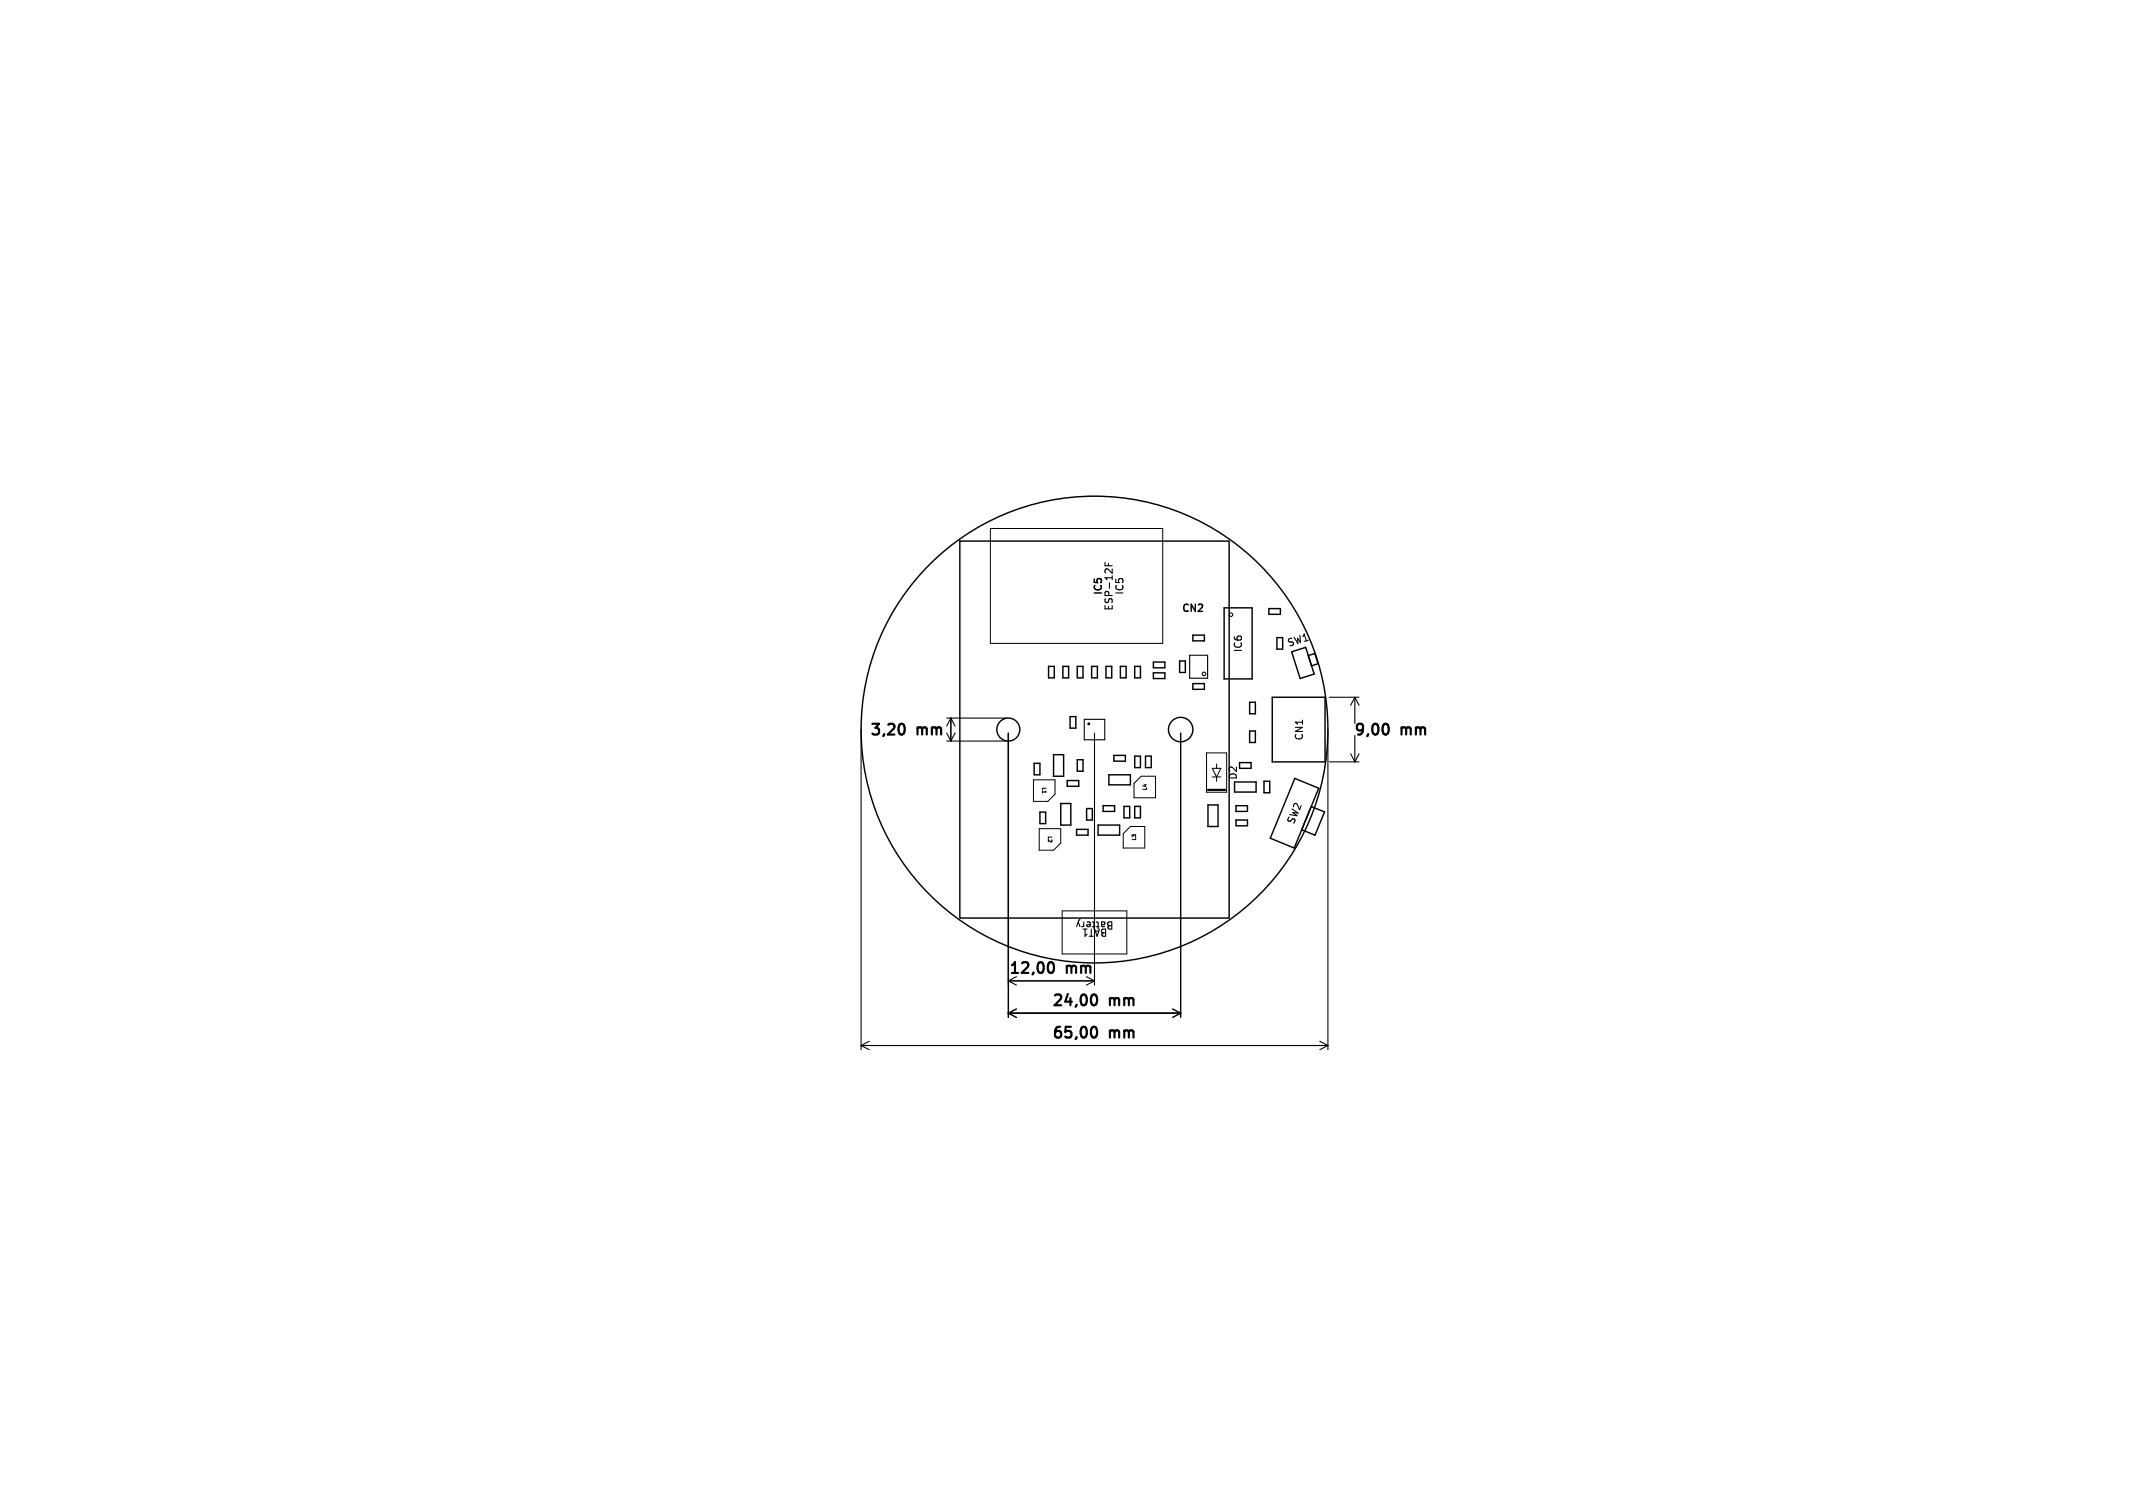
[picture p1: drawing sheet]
<svg xmlns="http://www.w3.org/2000/svg" width="297mm" height="210mm" viewBox="0 0 297 210" stroke-linecap="round" stroke-linejoin="round" font-family="sans-serif">
<defs><g id="words">
<g font-size="2.1">
<text x="120.8" y="102.7">3,20</text>
<text x="127.4" y="102.7">mm</text>
<text x="188.7" y="102.7">9,00</text>
<text x="195.2" y="102.7">mm</text>
<text x="140.4" y="135.9">12,00</text>
<text x="148.4" y="135.9">mm</text>
<text x="146.4" y="140.4">24,00</text>
<text x="154.4" y="140.4">mm</text>
<text x="146.4" y="144.9">65,00</text>
<text x="154.4" y="144.9">mm</text>
</g>
<g font-size="1.4">
<text x="153.6" y="83" transform="rotate(-90 153.6 83)">IC5</text>
<text x="156.6" y="82.9" transform="rotate(-90 156.6 82.9)">IC5</text>
<text x="155.1" y="85.1" transform="rotate(-90 155.1 85.1)">ESP-12F</text>
<text x="164.5" y="85.4">CN2</text>
<text x="173.1" y="90.9" transform="rotate(-90 173.1 90.9)">IC6</text>
<text x="179.4" y="90.3" transform="rotate(-18 179.4 90.3)">SW1</text>
<text x="181.6" y="103.2" transform="rotate(-90 181.6 103.2)">CN1</text>
<text x="172.4" y="108.7" transform="rotate(-90 172.4 108.7)">D2</text>
<text x="180.3" y="115" transform="rotate(-68 180.3 115)">SW2</text>
<text x="154.3" y="129.2" transform="rotate(-180 154.3 129.2)">BAT1</text>
<text x="155.1" y="128.2" transform="rotate(-180 155.1 128.2)">Battery</text>
</g>
<g font-size=".7">
<text x="145" y="109.6" transform="rotate(90 145 109.6)">L1</text>
<text x="159.8" y="110.1" transform="rotate(-90 159.8 110.1)">L4</text>
<text x="145.8" y="116.4" transform="rotate(90 145.8 116.4)">L2</text>
<text x="158.3" y="117.1" transform="rotate(-90 158.3 117.1)">L3</text>
</g>
</g></defs>
<g fill="none" stroke="#000" stroke-width=".15">
<path d="M153.9 78.3v.5h1M154.3 78.5v.3M165.6 91.3h2.6v3.1h-2.6zM185.1 97.1h4.1M188.7 97.1v3.7M188.7 97.1l.5 1.1M188.7 97.1l-.6 1.1M119.9 101.6v44.6M131.8 100h8.3M131.8 103.2h8.3M131.8 102.1l.6 1.1M132.4 100v3.2"/>
<path d="M132.4 100l.6 1.1M132.4 100l-.6 1.1M133 102.1l-.6 1.1M140.4 102.1v35.1M151 100.2h2.8v2.8h-2.8zM152.4 102.1v35.1M184.9 101.6v44.6M185.1 106.1h4.1M188.1 105l.6 1.1M188.7 102.4v3.7M189.2 105l-.5 1.1M141.5 137.2l-1.1-.6h12l-1.1 .6"/>
<path d="M119.9 145.6h65M119.9 145.6l1.1 .6M121 145l-1.1 .6M183.8 145l1.1 .6M184.9 145.6l-1.1 .6"/>
<circle cx="167.6" cy="93.8" r=".25"/>
</g>
<g fill="none" stroke="#000" stroke-width=".2">
<path d="M133.6 75.4h37.6v52.4h-37.6zM146 92.8h.8v1.6h-.8zM148 92.8h.8v1.6h-.8zM149 99.8h.8v1.6h-.8zM150 92.8h.8v1.6h-.8zM152 92.8h.8v1.6h-.8zM154 92.8h.8v1.6h-.8zM156 92.8h.8v1.6h-.8zM158 92.8h.8v1.6h-.8zM160.6 93.7h1.6v.8h-1.6zM160.6 92.2h1.6v.8h-1.6zM164.3 92.1h.7v1.6h-.7z"/>
<path d="M166.1 95.2h1.6v.8h-1.6zM166.1 88.4h1.6v.9h-1.6zM170.4 84.7h3.9v9.8h-3.9zM174 97.8h.8v1.6h-.8zM176.7 84.8h1.6v.8h-1.6zM177.2 97.1h7.3v9h-7.3zM177.8 88.8h.8v1.6h-.8zM179.8 90.8l2-.6 1.2 3.7-2 .6zM182.2 91.3l.9-.3 .4 1.4-.9 .3M140.4 102.1v39.6M144 106.3h.8v1.6h-.8zM144.8 113.1h.8v1.6h-.8z"/>
<path d="M146.7 105.1h1.4v3h-1.4zM147.7 111.9h1.4v3h-1.4zM148.6 108.7h1.6v.8h-1.6zM149.9 115.5h1.6v.8h-1.6zM150 105.8h.8v1.6h-.8zM151.3 112.6h.8v1.6h-.8zM152.9 114.9h3v1.4h-3zM153.6 112.2h1.6v.8h-1.6zM154.4 107.9h3v1.4h-3zM155.1 105.2h1.6v.8h-1.6zM156.5 112.3h.8v1.6h-.8zM158 105.3h.8v1.6h-.8z"/>
<path d="M158 112.3h.8v1.6h-.8zM159.5 105.3h.8v1.6h-.8zM164.4 102.1v39.6M168.2 112.1h1.4v3h-1.4zM171.9 108.9h3v1.4h-3zM172.1 112.2h1.6v.8h-1.6zM172.1 114.2h1.6v.8h-1.6zM172.6 106.2h1.6v.8h-1.6zM174 101.8h.8v1.6h-.8zM176 108.8h.8v1.6h-.8zM180.3 108.4l3.3 1.4-3.4 8.3-3.3-1.4zM182.6 112.3l1.8 .8-1.3 3.2-1.8-.7"/>
<path d="M140.4 141.1h24M140.4 141.1l1.1 .6M141.5 140.5l-1.1 .6M163.3 140.5l1.1 .6M164.4 141.1l-1.1 .6"/>
<circle cx="140.4" cy="101.6" r="1.6"/>
<circle cx="151.6" cy="100.8" r=".1"/>
<circle cx="152.4" cy="101.6" r="32.5"/>
<circle cx="164.4" cy="101.6" r="1.7"/>
</g>
<g fill="none" stroke="#000" stroke-width=".14">
<path d="M137.9 73.6h24v16h-24zM143.9 108.6h3v2l-1 1h-2zM144.7 115.4h3v2l-1 1h-2zM157.4 115.1h2v3h-3v-2zM157.9 109.1l1-1h2v3h-3zM168 104.8h2.8v5.5h-2.8zM168.8 107h1.2l-.6 1.2zM168.8 108.2h1.2M169.4 106.4v.6M169.4 108.2v.6M147.9 126.8h9v6h-9z"/>
<circle cx="171.4" cy="85.6" r=".25"/>
</g>
<path d="M125.5 100.8h.1a.94 .94 0 0 1 0 1.5h-.1M168.2 110h2.4M146.3 134h.1a.94 .94 0 0 1 0 1.5h-.1M152.3 138.5h.1a.94 .94 0 0 1 0 1.5h-.1M152.3 143h.1a.94 .94 0 0 1 0 1.5h-.1" fill="none" stroke="#000" stroke-width=".3"/>
<use href="#words"/>
</svg>
